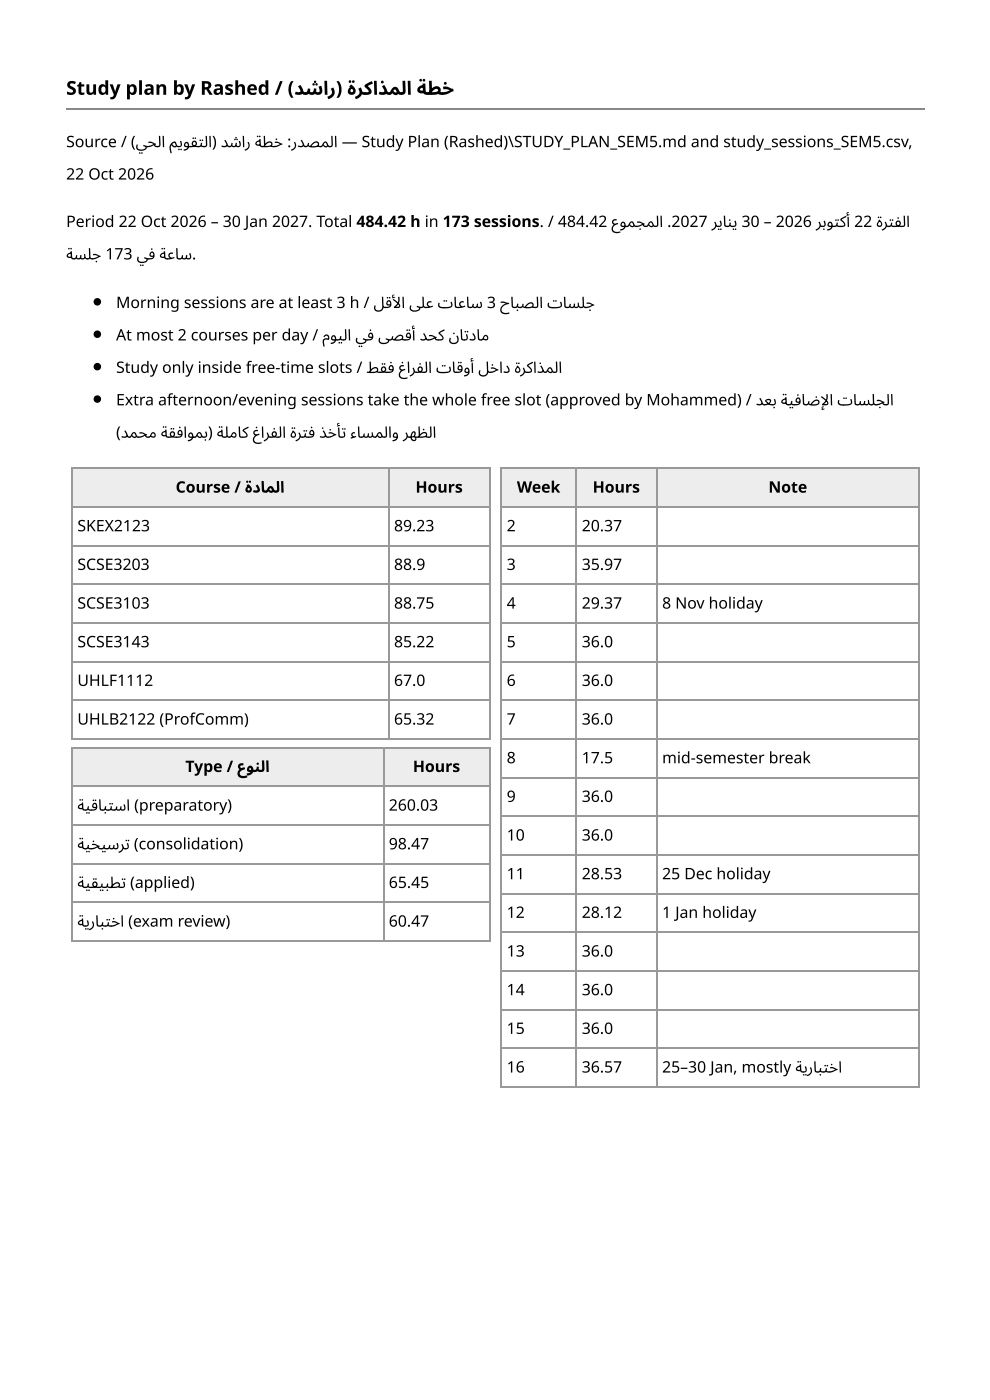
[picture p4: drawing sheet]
<svg xmlns="http://www.w3.org/2000/svg" width="210mm" height="297mm" viewBox="0 0 210 297" stroke-linecap="round" stroke-linejoin="round" font-family="sans-serif">
<defs><g id="words">
<text font-size="4.1" x="14" y="20.1">Study plan by Rashed / )دشار) ةركاذملا ةطخ</text>
<g font-size="3.3">
<text x="14" y="31.2">Source / )يحلا ميوقتلا) دشار ةطخ :ردصملا — Study Plan (Rashed)\STUDY_PLAN_SEM5.md and study_sessions_SEM5.csv,</text>
<text x="14" y="38.1">22 Oct 2026</text>
<text x="14" y="48.2">Period 22 Oct 2026 – 30 Jan 2027. Total 484.42 h in 173 sessions. / 484.42 عومجملا .2027 رياني 30 – 2026 ربوتكأ 22 ةرتفلا</text>
<text x="14" y="55">ةسلج 173 يف ةعاس.</text>
<text x="24.6" y="65.4">Morning sessions are at least 3 h / لقأ لا ىلع تاعاس 3 حابصلا تاسلج</text>
<text x="24.6" y="72.2">At most 2 courses per day / مويلا يف ىصقأ دحك ناتدام</text>
<text x="24.6" y="79.1">Study only inside free-time slots / طقف غارفلا تاقوأ لخاد ةركاذملا</text>
<text x="24.6" y="86">Extra afternoon/evening sessions take the whole free slot (approved by Mohammed) / دعب ةيفاضإلا تاسلجلا</text>
<text x="24.6" y="92.9">(دمحم ةقفاومب) ةلماك غارفلا ةرتف ذخأت ءاسملاو رهظلا</text>
<text x="37.2" y="104.5">Course / ةداملا</text>
<text x="88.1" y="104.5">Hours</text>
<text x="109.6" y="104.5">Week</text>
<text x="125.7" y="104.5">Hours</text>
<text x="162.9" y="104.5">Note</text>
<text x="16.4" y="112.7">SKEX2123</text>
<text x="83.5" y="112.7">89.23</text>
<text x="107.4" y="112.7">2</text>
<text x="123.3" y="112.7">20.37</text>
<text x="16.4" y="120.9">SCSE3203</text>
<text x="83.5" y="120.9">88.9</text>
<text x="107.4" y="120.9">3</text>
<text x="123.3" y="120.9">35.97</text>
<text x="16.4" y="129.1">SCSE3103</text>
<text x="83.5" y="129.1">88.75</text>
<text x="107.4" y="129.1">4</text>
<text x="123.3" y="129.1">29.37</text>
<text x="140.4" y="129.1">8 Nov holiday</text>
<text x="16.4" y="137.3">SCSE3143</text>
<text x="83.5" y="137.3">85.22</text>
<text x="107.4" y="137.3">5</text>
<text x="123.3" y="137.3">36.0</text>
<text x="16.4" y="145.5">UHLF1112</text>
<text x="83.5" y="145.5">67.0</text>
<text x="107.4" y="145.5">6</text>
<text x="123.3" y="145.5">36.0</text>
<text x="16.4" y="153.7">UHLB2122 (ProfComm)</text>
<text x="83.5" y="153.7">65.32</text>
<text x="107.4" y="153.7">7</text>
<text x="123.3" y="153.7">36.0</text>
<text x="107.4" y="161.9">8</text>
<text x="123.3" y="161.9">17.5</text>
<text x="140.4" y="161.9">mid-semester break</text>
<text x="39.3" y="163.8">Type / عونلا</text>
<text x="87.5" y="163.8">Hours</text>
<text x="16.4" y="172">ةيقابتسا (preparatory(</text>
<text x="82.4" y="172">260.03</text>
<text x="107.4" y="170.1">9</text>
<text x="123.3" y="170.1">36.0</text>
<text x="107.4" y="178.3">10</text>
<text x="123.3" y="178.3">36.0</text>
<text x="16.4" y="180.2">ةيخيسرت (consolidation(</text>
<text x="82.4" y="180.2">98.47</text>
<text x="16.4" y="188.4">ةيقيبطت (applied(</text>
<text x="82.4" y="188.4">65.45</text>
<text x="107.4" y="186.5">11</text>
<text x="123.3" y="186.5">28.53</text>
<text x="140.4" y="186.5">25 Dec holiday</text>
<text x="16.4" y="196.6">ةيرابتخا )exam review)</text>
<text x="82.4" y="196.6">60.47</text>
<text x="107.4" y="194.7">12</text>
<text x="123.3" y="194.7">28.12</text>
<text x="140.4" y="194.7">1 Jan holiday</text>
<text x="107.4" y="202.9">13</text>
<text x="123.3" y="202.9">36.0</text>
<text x="107.4" y="211.1">14</text>
<text x="123.3" y="211.1">36.0</text>
<text x="107.4" y="219.3">15</text>
<text x="123.3" y="219.3">36.0</text>
<text x="107.4" y="227.5">16</text>
<text x="123.3" y="227.5">36.57</text>
<text x="140.4" y="227.5">25–30 Jan, mostly ةيرابتخا</text>
</g>
</g></defs>
<path d="M14 23.2h182.1" fill="none" stroke="#888" stroke-width=".26"/>
<g fill="#e8eef6">
<path d="M15.3 99.2h67v8.2h-67z"/>
<path d="M82.3 99.2h21.7v8.2h-21.7z"/>
</g>
<path d="M15.1 99.4h88.9M15.2 99.2v57.7M82.4 99.2v57.7M103.8 99.2v57.7M15.1 107.6h88.9M15.1 115.8h88.9M15.1 124h88.9M15.1 132.2h88.9M15.1 140.4h88.9M15.1 148.6h88.9M15.1 156.8h88.9" fill="none" stroke="#999" stroke-width=".26"/>
<g fill="#e8eef6">
<path d="M15.3 158.5h65.9v8.2h-65.9z"/>
<path d="M81.2 158.5h22.8v8.2h-22.8z"/>
</g>
<path d="M15.1 158.6h88.9M15.2 158.5v41.3M81.4 158.5v41.3M103.8 158.5v41.3M15.1 166.8h88.9M15.1 175h88.9M15.1 183.2h88.9M15.1 191.4h88.9M15.1 199.6h88.9" fill="none" stroke="#999" stroke-width=".26"/>
<g fill="#e8eef6">
<path d="M106.4 99.2h15.8v8.2h-15.8z"/>
<path d="M122.2 99.2h17v8.2h-17z"/>
<path d="M139.2 99.2h55.8v8.2h-55.8z"/>
</g>
<g fill="none" stroke="#999" stroke-width=".26">
<path d="M106.1 99.4h88.9M106.2 99.2v131.5M122.1 99.2v131.5M139.3 99.2v131.5M194.9 99.2v131.5M106.1 107.6h88.9M106.1 115.8h88.9M106.1 124h88.9M106.1 132.2h88.9M106.1 140.4h88.9M106.1 148.6h88.9M106.1 156.8h88.9"/>
<path d="M106.1 165h88.9M106.1 173.2h88.9M106.1 181.4h88.9M106.1 189.6h88.9M106.1 197.8h88.9M106.1 206h88.9M106.1 214.2h88.9M106.1 222.4h88.9M106.1 230.6h88.9"/>
</g>
<g fill="#000">
<circle cx="20.6" cy="70.9" r=".79"/>
<circle cx="20.6" cy="77.8" r=".79"/>
<circle cx="20.6" cy="64" r=".79"/>
<circle cx="20.6" cy="84.7" r=".79"/>
</g>
<use href="#words"/>
</svg>
